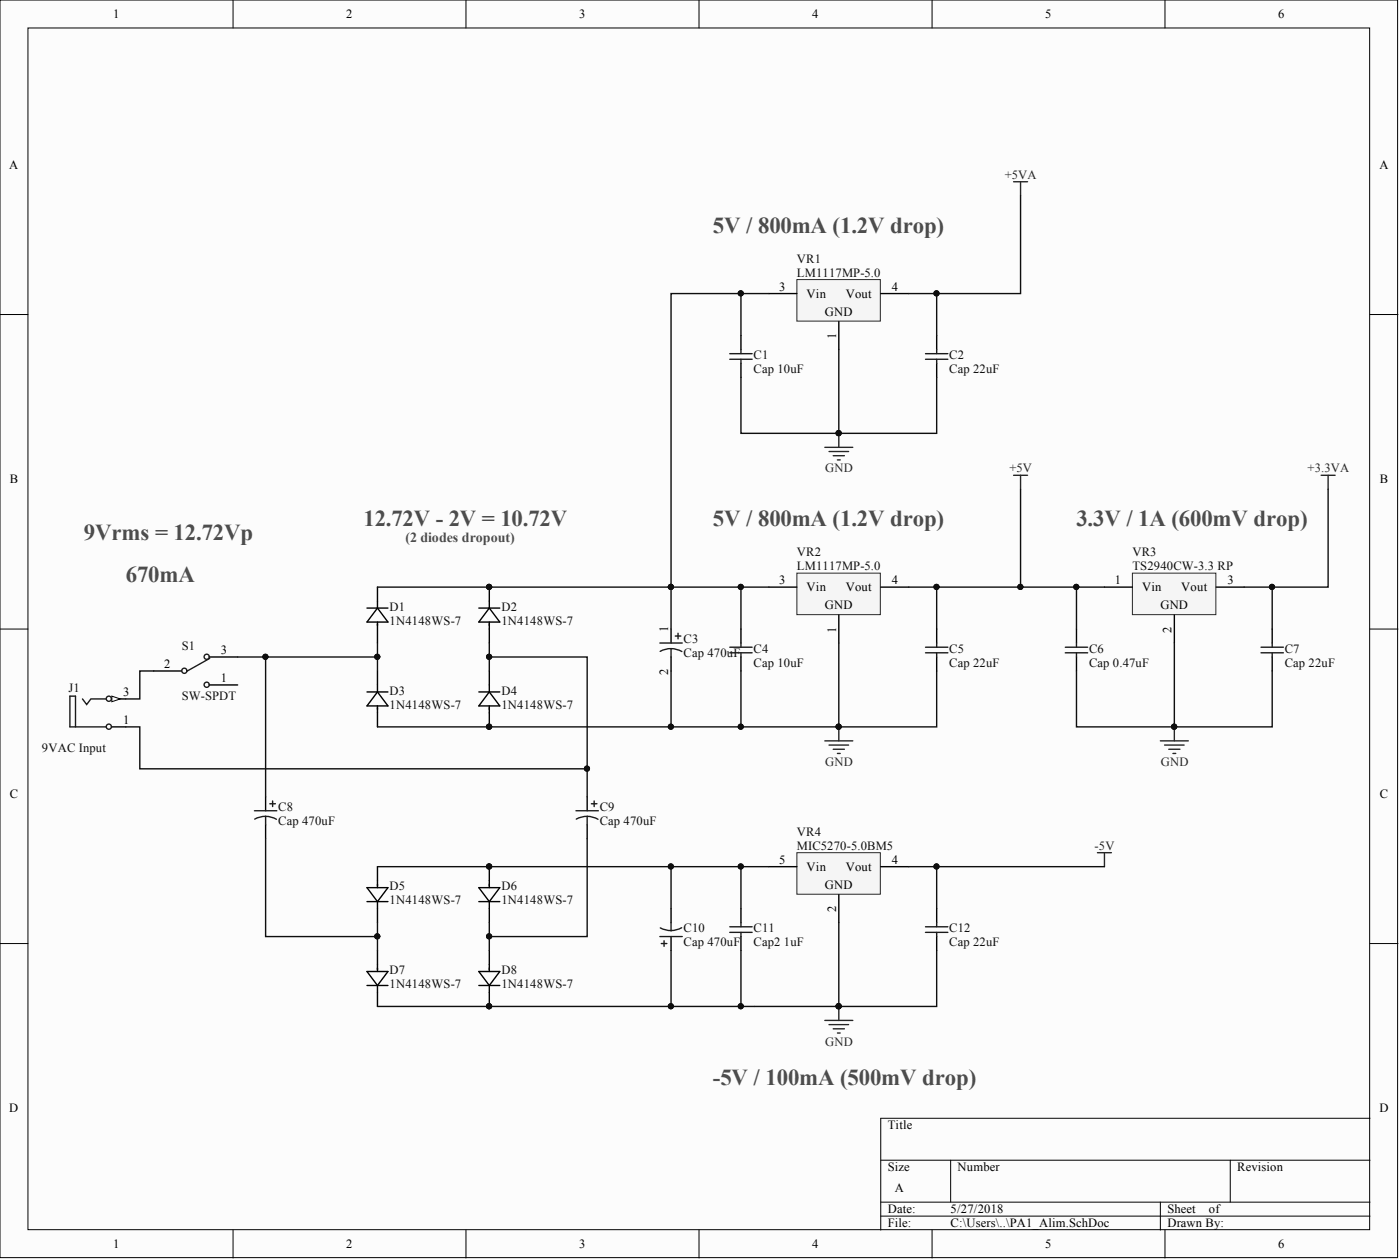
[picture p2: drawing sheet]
<svg xmlns="http://www.w3.org/2000/svg" width="254mm" height="229mm" viewBox="0 0 254 229" stroke-linecap="round" stroke-linejoin="round" font-family="sans-serif">
<defs><g id="words">
<g font-size="4.1" fill="#4c4c4c">
<text x="129.4" y="42.2">5V / 800mA (1.2V drop)</text>
<text x="65.9" y="95.4">12.72V - 2V = 10.72V</text>
<text x="129.4" y="95.4">5V / 800mA (1.2V drop)</text>
<text x="195.3" y="95.4">3.3V / 1A (600mV drop)</text>
<text x="15.2" y="98">9Vrms = 12.72Vp</text>
<text x="22.8" y="105.6">670mA</text>
<text x="129.4" y="196.9">-5V / 100mA (500mV drop)</text>
</g>
<text font-size="2.5" fill="#4c4c4c" x="73.6" y="98.4">(2 diodes dropout)</text>
<g font-size="2.3">
<text x="20.5" y="3.3">1</text>
<text x="62.8" y="3.3">2</text>
<text x="105.1" y="3.3">3</text>
<text x="147.4" y="3.3">4</text>
<text x="189.6" y="3.3">5</text>
<text x="231.9" y="3.3">6</text>
<text x="1.7" y="30.6">A</text>
<text x="250.3" y="30.6">A</text>
<text x="141.4" y="52.8">3</text>
<text x="161.8" y="52.8">4</text>
<text x="146.4" y="54">Vin</text>
<text x="149.6" y="57.3">GND</text>
<text x="153.5" y="54">Vout</text>
<text x="151.7" y="61.5" transform="rotate(-90 151.7 61.5)">1</text>
<text x="1.8" y="87.7">B</text>
<text x="250.3" y="87.7">B</text>
<text x="141.4" y="106">3</text>
<text x="146.4" y="107.3">Vin</text>
<text x="153.5" y="107.3">Vout</text>
<text x="161.8" y="106">4</text>
<text x="202.2" y="106">1</text>
<text x="207.2" y="107.3">Vin</text>
<text x="214.3" y="107.3">Vout</text>
<text x="222.7" y="106">3</text>
<text x="149.6" y="110.6">GND</text>
<text x="210.5" y="110.6">GND</text>
<text x="40.1" y="118.7">3</text>
<text x="121.2" y="114.6" transform="rotate(-90 121.2 114.6)">1</text>
<text x="151.7" y="114.8" transform="rotate(-90 151.7 114.8)">1</text>
<text x="212.6" y="114.8" transform="rotate(-90 212.6 114.8)">2</text>
<text x="29.8" y="121.2">2</text>
<text x="40.1" y="123.8">1</text>
<text x="121.2" y="122.4" transform="rotate(-90 121.2 122.4)">2</text>
<text x="22.3" y="126.3">3</text>
<text x="22.3" y="131.4">1</text>
<text x="1.8" y="144.7">C</text>
<text x="250.3" y="144.7">C</text>
<text x="141.4" y="156.7">5</text>
<text x="146.4" y="158">Vin</text>
<text x="149.6" y="161.3">GND</text>
<text x="153.5" y="158">Vout</text>
<text x="161.8" y="156.7">4</text>
<text x="151.7" y="165.5" transform="rotate(-90 151.7 165.5)">2</text>
<text x="1.7" y="201.8">D</text>
<text x="250.3" y="201.8">D</text>
<text x="161.1" y="204.9">Title</text>
<text x="161.1" y="212.5">Size</text>
<text x="173.7" y="212.5">Number</text>
<text x="224.5" y="212.5">Revision</text>
<text x="161.1" y="220.1">Date:</text>
<text x="162.3" y="216.3">A</text>
<text x="172.5" y="220.1">5/27/2018</text>
<text x="211.8" y="220.1">Sheet</text>
<text x="219.3" y="220.1">of</text>
<text x="20.5" y="226.5">1</text>
<text x="62.8" y="226.5">2</text>
<text x="105.1" y="226.5">3</text>
<text x="147.4" y="226.5">4</text>
<text x="161.1" y="222.7">File:</text>
<text x="172.5" y="222.7">C:\Users\..\PA1_Alim.SchDoc</text>
<text x="189.6" y="226.5">5</text>
<text x="211.8" y="222.7">Drawn By:</text>
<text x="231.9" y="226.5">6</text>
</g>
<g font-size="2.3" fill="#262626">
<text x="182.3" y="32.5">+5VA</text>
<text x="149.7" y="85.7">GND</text>
<text x="183.1" y="85.7">+5V</text>
<text x="237.2" y="85.7">+3.3VA</text>
<text x="149.7" y="139">GND</text>
<text x="210.6" y="139">GND</text>
<text x="198.6" y="154.2">-5V</text>
<text x="149.7" y="189.7">GND</text>
</g>
<g font-size="2.3" fill="#0e0e0e">
<text x="144.6" y="47.7">VR1</text>
<text x="144.6" y="50.2">LM1117MP-5.0</text>
<text x="136.7" y="65.2">C1</text>
<text x="172.2" y="65.2">C2</text>
<text x="136.7" y="67.7">Cap 10uF</text>
<text x="172.2" y="67.7">Cap 22uF</text>
<text x="144.6" y="100.9">VR2</text>
<text x="205.4" y="100.9">VR3</text>
<text x="144.6" y="103.5">LM1117MP-5.0</text>
<text x="205.4" y="103.5">TS2940CW-3.3 RP</text>
<text x="70.7" y="110.8">D1</text>
<text x="70.7" y="113.4">1N4148WS-7</text>
<text x="91" y="110.8">D2</text>
<text x="91" y="113.4">1N4148WS-7</text>
<text x="33" y="117.9">S1</text>
<text x="124" y="116.7">C3</text>
<text x="124" y="119.2">Cap 470uF</text>
<text x="136.7" y="118.4">C4</text>
<text x="172.2" y="118.4">C5</text>
<text x="197.6" y="118.4">C6</text>
<text x="233.1" y="118.4">C7</text>
<text x="12.4" y="125.5">J1</text>
<text x="136.7" y="121">Cap 10uF</text>
<text x="172.2" y="121">Cap 22uF</text>
<text x="197.6" y="121">Cap 0.47uF</text>
<text x="233.1" y="121">Cap 22uF</text>
<text x="33" y="127.1">SW-SPDT</text>
<text x="70.7" y="126">D3</text>
<text x="70.7" y="128.6">1N4148WS-7</text>
<text x="91" y="126">D4</text>
<text x="91" y="128.6">1N4148WS-7</text>
<text x="7.6" y="136.4">9VAC Input</text>
<text x="50.5" y="147.1">C8</text>
<text x="50.5" y="149.6">Cap 470uF</text>
<text x="108.8" y="147.1">C9</text>
<text x="108.8" y="149.6">Cap 470uF</text>
<text x="144.6" y="151.7">VR4</text>
<text x="144.6" y="154.2">MIC5270-5.0BM5</text>
<text x="70.7" y="161.6">D5</text>
<text x="91" y="161.6">D6</text>
<text x="70.7" y="164.1">1N4148WS-7</text>
<text x="91" y="164.1">1N4148WS-7</text>
<text x="124" y="169.2">C10</text>
<text x="124" y="171.7">Cap 470uF</text>
<text x="136.7" y="169.2">C11</text>
<text x="136.7" y="171.7">Cap2</text>
<text x="142.2" y="171.7">1uF</text>
<text x="172.2" y="169.2">C12</text>
<text x="172.2" y="171.7">Cap 22uF</text>
<text x="70.7" y="176.8">D7</text>
<text x="70.7" y="179.3">1N4148WS-7</text>
<text x="91" y="176.8">D8</text>
<text x="91" y="179.3">1N4148WS-7</text>
</g>
</g></defs>
<g fill="#fcfcfc" stroke="#000" stroke-width=".18">
<path d="M0 0h253.6v228.2h-253.6z"/>
<path d="M5.1 5.1h243.4v218h-243.4z"/>
</g>
<g fill="none" stroke="#000" stroke-width=".18">
<path d="M42.3 0v5.1M84.5 0v5.1M126.8 0v5.1M169.1 0v5.1M211.4 0v5.1M0 57.1h5.1M248.6 57.1h5M0 114.1h5.1M248.6 114.1h5M0 171.2h5.1M248.6 171.2h5M159.8 210.5h88.8"/>
<path d="M159.8 218.1h88.8M172.5 210.5v7.6M210.5 218.1v5.1M223.2 210.5v7.6M248.6 202.9h-88.8v20.3M42.3 223.2v5M84.5 223.2v5M126.8 223.2v5M159.8 220.6h88.8M169.1 223.2v5M211.4 223.2v5"/>
</g>
<path d="M20.3 126.8h2.5" fill="none" stroke="#000" stroke-width=".25"/>
<path d="M20.3 126.3l1.5 .5-1.5 .5z" fill="#fcfcfc" stroke="#000" stroke-width=".18"/>
<path d="M20.3 131.9h2.5M48.2 144.6v2.5M48.2 149.6v2.6M106.5 144.6v2.5M106.5 149.6v2.6" fill="none" stroke="#000" stroke-width=".25"/>
<g fill="none" stroke="#1c1c1c" stroke-width=".25">
<path d="M13.7 131.9v-5.6h-1v5.6h6.6M15 126.8l.7 1 .8-1h2.8M46.2 147.1h4M48.2 148.1l1.2 .2 .8 .3M48.2 148.1l-1.2 .2-.8 .3M48.2 148.1v1.5M49 145.8h1M49.5 145.3v1M104.5 147.1h4.1M106.5 148.1l1.2 .2 .8 .3M106.5 148.1l-1.2 .2-.8 .3M106.5 148.1v1.5"/>
<path d="M107.3 145.8h1M107.8 145.3v1"/>
<circle cx="19.7" cy="131.8" r=".47"/>
<circle cx="19.7" cy="126.8" r=".47"/>
</g>
<path d="M88.8 119.2h17.7v20.3h-81.1v-7.6h-2.6M106.5 139.5v5.1M48.2 152.2v17.7h20.3M106.5 152.2v17.7h-17.7" fill="none" stroke="#0e0e0e" stroke-width=".25"/>
<g fill="#0e0e0e" stroke="#0e0e0e" stroke-width=".18">
<circle cx="106.5" cy="139.4" r=".47"/>
<circle cx="88.7" cy="119.2" r=".47"/>
<circle cx="152.1" cy="131.8" r=".47"/>
<circle cx="68.4" cy="169.9" r=".47"/>
<circle cx="88.7" cy="169.9" r=".47"/>
<circle cx="152.1" cy="182.6" r=".47"/>
</g>
<path d="M149.6 134.4h5.1M150.4 135.2h3.6M151.2 135.9h2M151.9 136.7h.5M152.2 131.9v2.5M149.6 185.1h5.1M150.4 185.9h3.6M151.2 186.7h2M151.9 187.4h.5M152.2 182.6v2.5" fill="none" stroke="#262626" stroke-width=".25"/>
<path d="M144.6 154.7h15.1v7.5h-15.1z" fill="#f5f5f5" stroke="#262626" stroke-width=".18"/>
<path d="M139.5 157.2h5.1M159.8 157.2h5.1M152.2 162.3v5.1" fill="none" stroke="#000" stroke-width=".25"/>
<path d="M144.6 104h15.1v7.5h-15.1z" fill="#f5f5f5" stroke="#262626" stroke-width=".18"/>
<path d="M121.7 114.1v2.6M121.7 119.2v2.5M139.5 106.5h5.1M152.2 111.6v5.1M159.8 106.5h5.1M121.7 164.8v2.6M121.7 169.9v2.6M134.4 164.8v2.6M134.4 169.9v2.6" fill="none" stroke="#000" stroke-width=".25"/>
<g fill="none" stroke="#1c1c1c" stroke-width=".25">
<path d="M119.7 116.7h4.1M121.7 117.7l1.3 .2 .7 .3M121.7 117.7l-1.2 .2-.7 .3M121.7 117.7v1.5M122.5 115.4h1M123 114.9v1M119.7 169.9h4.1M120 171.2h1M120.5 170.7v1M121.7 167.4v1.5M123.7 168.3a4 4 0 0 1-3.9 0M132.4 168.1h4.1"/>
<path d="M132.4 169.2h4.1M134.4 167.4v.7M134.4 169.2v.7"/>
</g>
<g fill="none" stroke="#0e0e0e" stroke-width=".25">
<path d="M121.7 106.5v7.6M134.4 106.5v7.6M164.9 106.5h5v7.6M121.7 121.7v10.2M134.4 121.7v10.2M169.9 121.7v10.2h-17.7M121.7 157.2v7.6M134.4 157.2v7.6M164.9 157.2h5v7.6M121.7 172.5v10.1M134.4 172.5v10.1h17.8M152.2 167.4v15.2"/>
<path d="M169.9 172.5v10.1h-17.7"/>
</g>
<g fill="#0e0e0e" stroke="#0e0e0e" stroke-width=".18">
<circle cx="134.4" cy="157.2" r=".47"/>
<circle cx="152.1" cy="182.6" r=".47"/>
<circle cx="134.4" cy="182.6" r=".47"/>
<circle cx="169.9" cy="157.2" r=".47"/>
<circle cx="152.1" cy="131.8" r=".47"/>
<circle cx="169.9" cy="106.5" r=".47"/>
<circle cx="134.4" cy="131.8" r=".47"/>
<circle cx="134.4" cy="106.5" r=".47"/>
<circle cx="121.7" cy="157.2" r=".47"/>
<circle cx="121.7" cy="182.6" r=".47"/>
<circle cx="121.7" cy="106.5" r=".47"/>
<circle cx="121.7" cy="131.8" r=".47"/>
<circle cx="152.1" cy="78.6" r=".47"/>
</g>
<path d="M152.2 78.6v2.6M149.6 81.2h5.1M150.4 81.9h3.6M151.2 82.7h2M151.9 83.4h.5M183.9 86.2h2.5M185.2 86.2v2.6M199.1 154.7h2.5M200.4 154.7v2.5" fill="none" stroke="#262626" stroke-width=".25"/>
<path d="M144.6 50.7h15.1v7.6h-15.1z" fill="#f5f5f5" stroke="#262626" stroke-width=".18"/>
<path d="M139.5 53.3h5.1M152.2 58.3v5.1M159.8 53.3h5.1M134.4 60.9v2.5M134.4 65.9v2.6M169.9 60.9v2.5M169.9 65.9v2.6" fill="none" stroke="#000" stroke-width=".25"/>
<path d="M132.4 64.2h4.1M132.4 65.2h4.1M134.4 63.4v.8M134.4 65.2v.7M167.9 64.2h4.1M167.9 65.2h4.1M169.9 63.4v.8M169.9 65.2v.7" fill="none" stroke="#1c1c1c" stroke-width=".25"/>
<path d="M134.4 53.3v7.6M139.5 53.3h-17.8v53.2M164.9 53.3h5v7.6M134.4 68.5v10.1h35.5v-10.1M152.2 63.4v15.2" fill="none" stroke="#0e0e0e" stroke-width=".25"/>
<g fill="#0e0e0e" stroke="#0e0e0e" stroke-width=".18">
<circle cx="169.9" cy="53.2" r=".47"/>
<circle cx="134.4" cy="53.2" r=".47"/>
<circle cx="121.7" cy="106.5" r=".47"/>
<circle cx="152.1" cy="78.6" r=".47"/>
</g>
<path d="M183.9 33h2.5M185.2 33v2.5" fill="none" stroke="#262626" stroke-width=".25"/>
<path d="M205.4 104h15.2v7.5h-15.2z" fill="#f5f5f5" stroke="#262626" stroke-width=".18"/>
<g fill="none" stroke="#000" stroke-width=".25">
<path d="M38 119.2h5.1M66.6 110.3h3.8M68.5 106.5v3.8M68.5 112.9v3.8M68.5 110.3l1.9 2.6h-3.8zM86.9 110.3h3.8M88.8 110.3l1.9 2.6h-3.8zM88.8 106.5v3.8M88.8 112.9v3.8M134.4 114.1v2.6M134.4 119.2v2.5M169.9 114.1v2.6"/>
<path d="M169.9 119.2v2.5M195.3 114.1v2.6M195.3 119.2v2.5M200.4 106.5h5M213.1 111.6v5.1M220.7 106.5h5M230.8 114.1v2.6M230.8 119.2v2.5M27.9 121.7h5.1M38 124.3h5.1M66.6 125.5h3.8M68.5 121.7v3.8"/>
<path d="M68.5 128.1v3.8M68.5 125.5l1.9 2.6h-3.8zM86.9 125.5h3.8M88.8 121.7v3.8M88.8 128.1v3.8M88.8 125.5l1.9 2.6h-3.8zM68.5 157.2v3.8M88.8 157.2v3.8M66.6 161h3.8l-1.9 2.6zM66.6 163.6h3.8M66.6 176.3h3.8l-1.9 2.5zM66.6 178.8h3.8"/>
<path d="M68.5 163.6v3.8M68.5 172.5v3.8M68.5 178.8v3.8M86.9 161h3.8l-1.9 2.6zM86.9 163.6h3.8M86.9 176.3h3.8l-1.9 2.5zM86.9 178.8h3.8M88.8 163.6v3.8M88.8 172.5v3.8M88.8 178.8v3.8M169.9 164.8v2.6M169.9 169.9v2.6"/>
</g>
<g fill="none" stroke="#1c1c1c" stroke-width=".25">
<path d="M38 119.5l-4 2.2M132.4 117.4h4.1M132.4 118.4h4.1M134.4 116.7v.7M134.4 118.4v.8M167.9 117.4h4.1M167.9 118.4h4.1M169.9 116.7v.7M169.9 118.4v.8M193.3 117.4h4M193.3 118.4h4M195.3 116.7v.7"/>
<path d="M195.3 118.4v.8M228.8 117.4h4M228.8 118.4h4M230.8 116.7v.7M230.8 118.4v.8M167.9 168.1h4.1M167.9 169.2h4.1M169.9 167.4v.7M169.9 169.2v.7"/>
<circle cx="37.5" cy="119.2" r=".47"/>
<circle cx="33.4" cy="121.7" r=".47"/>
<circle cx="37.5" cy="124.2" r=".47"/>
</g>
<g fill="none" stroke="#0e0e0e" stroke-width=".25">
<path d="M185.2 35.5v17.8h-15.3M185.2 88.8v17.7M241 88.8v17.7h-10.2M43.1 119.2h5.1M68.5 119.2h-20.3v25.4M68.5 106.5h71M68.5 116.7v5M88.8 116.7v5M152.2 116.7v15.2h-83.7M169.9 106.5h30.5M195.3 106.5v7.6M213.1 116.7v15.2h-17.8v-10.2"/>
<path d="M225.7 106.5h5.1v7.6M27.9 121.7h-2.5v5.1h-2.6M230.8 121.7v10.2h-17.7M68.5 157.2h71M169.9 157.2h30.5M68.5 167.4v5.1M88.8 167.4v5.1M68.5 182.6h65.9"/>
</g>
<g fill="#0e0e0e" stroke="#0e0e0e" stroke-width=".18">
<circle cx="195.3" cy="106.5" r=".47"/>
<circle cx="213" cy="131.8" r=".47"/>
<circle cx="230.8" cy="106.5" r=".47"/>
<circle cx="169.9" cy="106.5" r=".47"/>
<circle cx="185.1" cy="106.5" r=".47"/>
<circle cx="68.4" cy="119.2" r=".47"/>
<circle cx="48.2" cy="119.2" r=".47"/>
<circle cx="88.7" cy="106.5" r=".47"/>
<circle cx="121.7" cy="106.5" r=".47"/>
<circle cx="134.4" cy="106.5" r=".47"/>
<circle cx="88.7" cy="131.8" r=".47"/>
<circle cx="121.7" cy="131.8" r=".47"/>
<circle cx="134.4" cy="131.8" r=".47"/>
<circle cx="152.1" cy="131.8" r=".47"/>
<circle cx="88.7" cy="157.2" r=".47"/>
<circle cx="88.7" cy="182.6" r=".47"/>
<circle cx="121.7" cy="182.6" r=".47"/>
<circle cx="134.4" cy="182.6" r=".47"/>
<circle cx="121.7" cy="157.2" r=".47"/>
<circle cx="134.4" cy="157.2" r=".47"/>
<circle cx="88.7" cy="119.2" r=".47"/>
<circle cx="88.7" cy="169.9" r=".47"/>
<circle cx="68.4" cy="169.9" r=".47"/>
<circle cx="169.9" cy="157.2" r=".47"/>
<circle cx="169.9" cy="53.2" r=".47"/>
</g>
<path d="M239.7 86.2h2.5M241 86.2v2.6M210.5 134.4h5.1M211.3 135.2h3.5M212 135.9h2.1M212.8 136.7h.5M213.1 131.9v2.5" fill="none" stroke="#262626" stroke-width=".25"/>
<use href="#words"/>
</svg>
